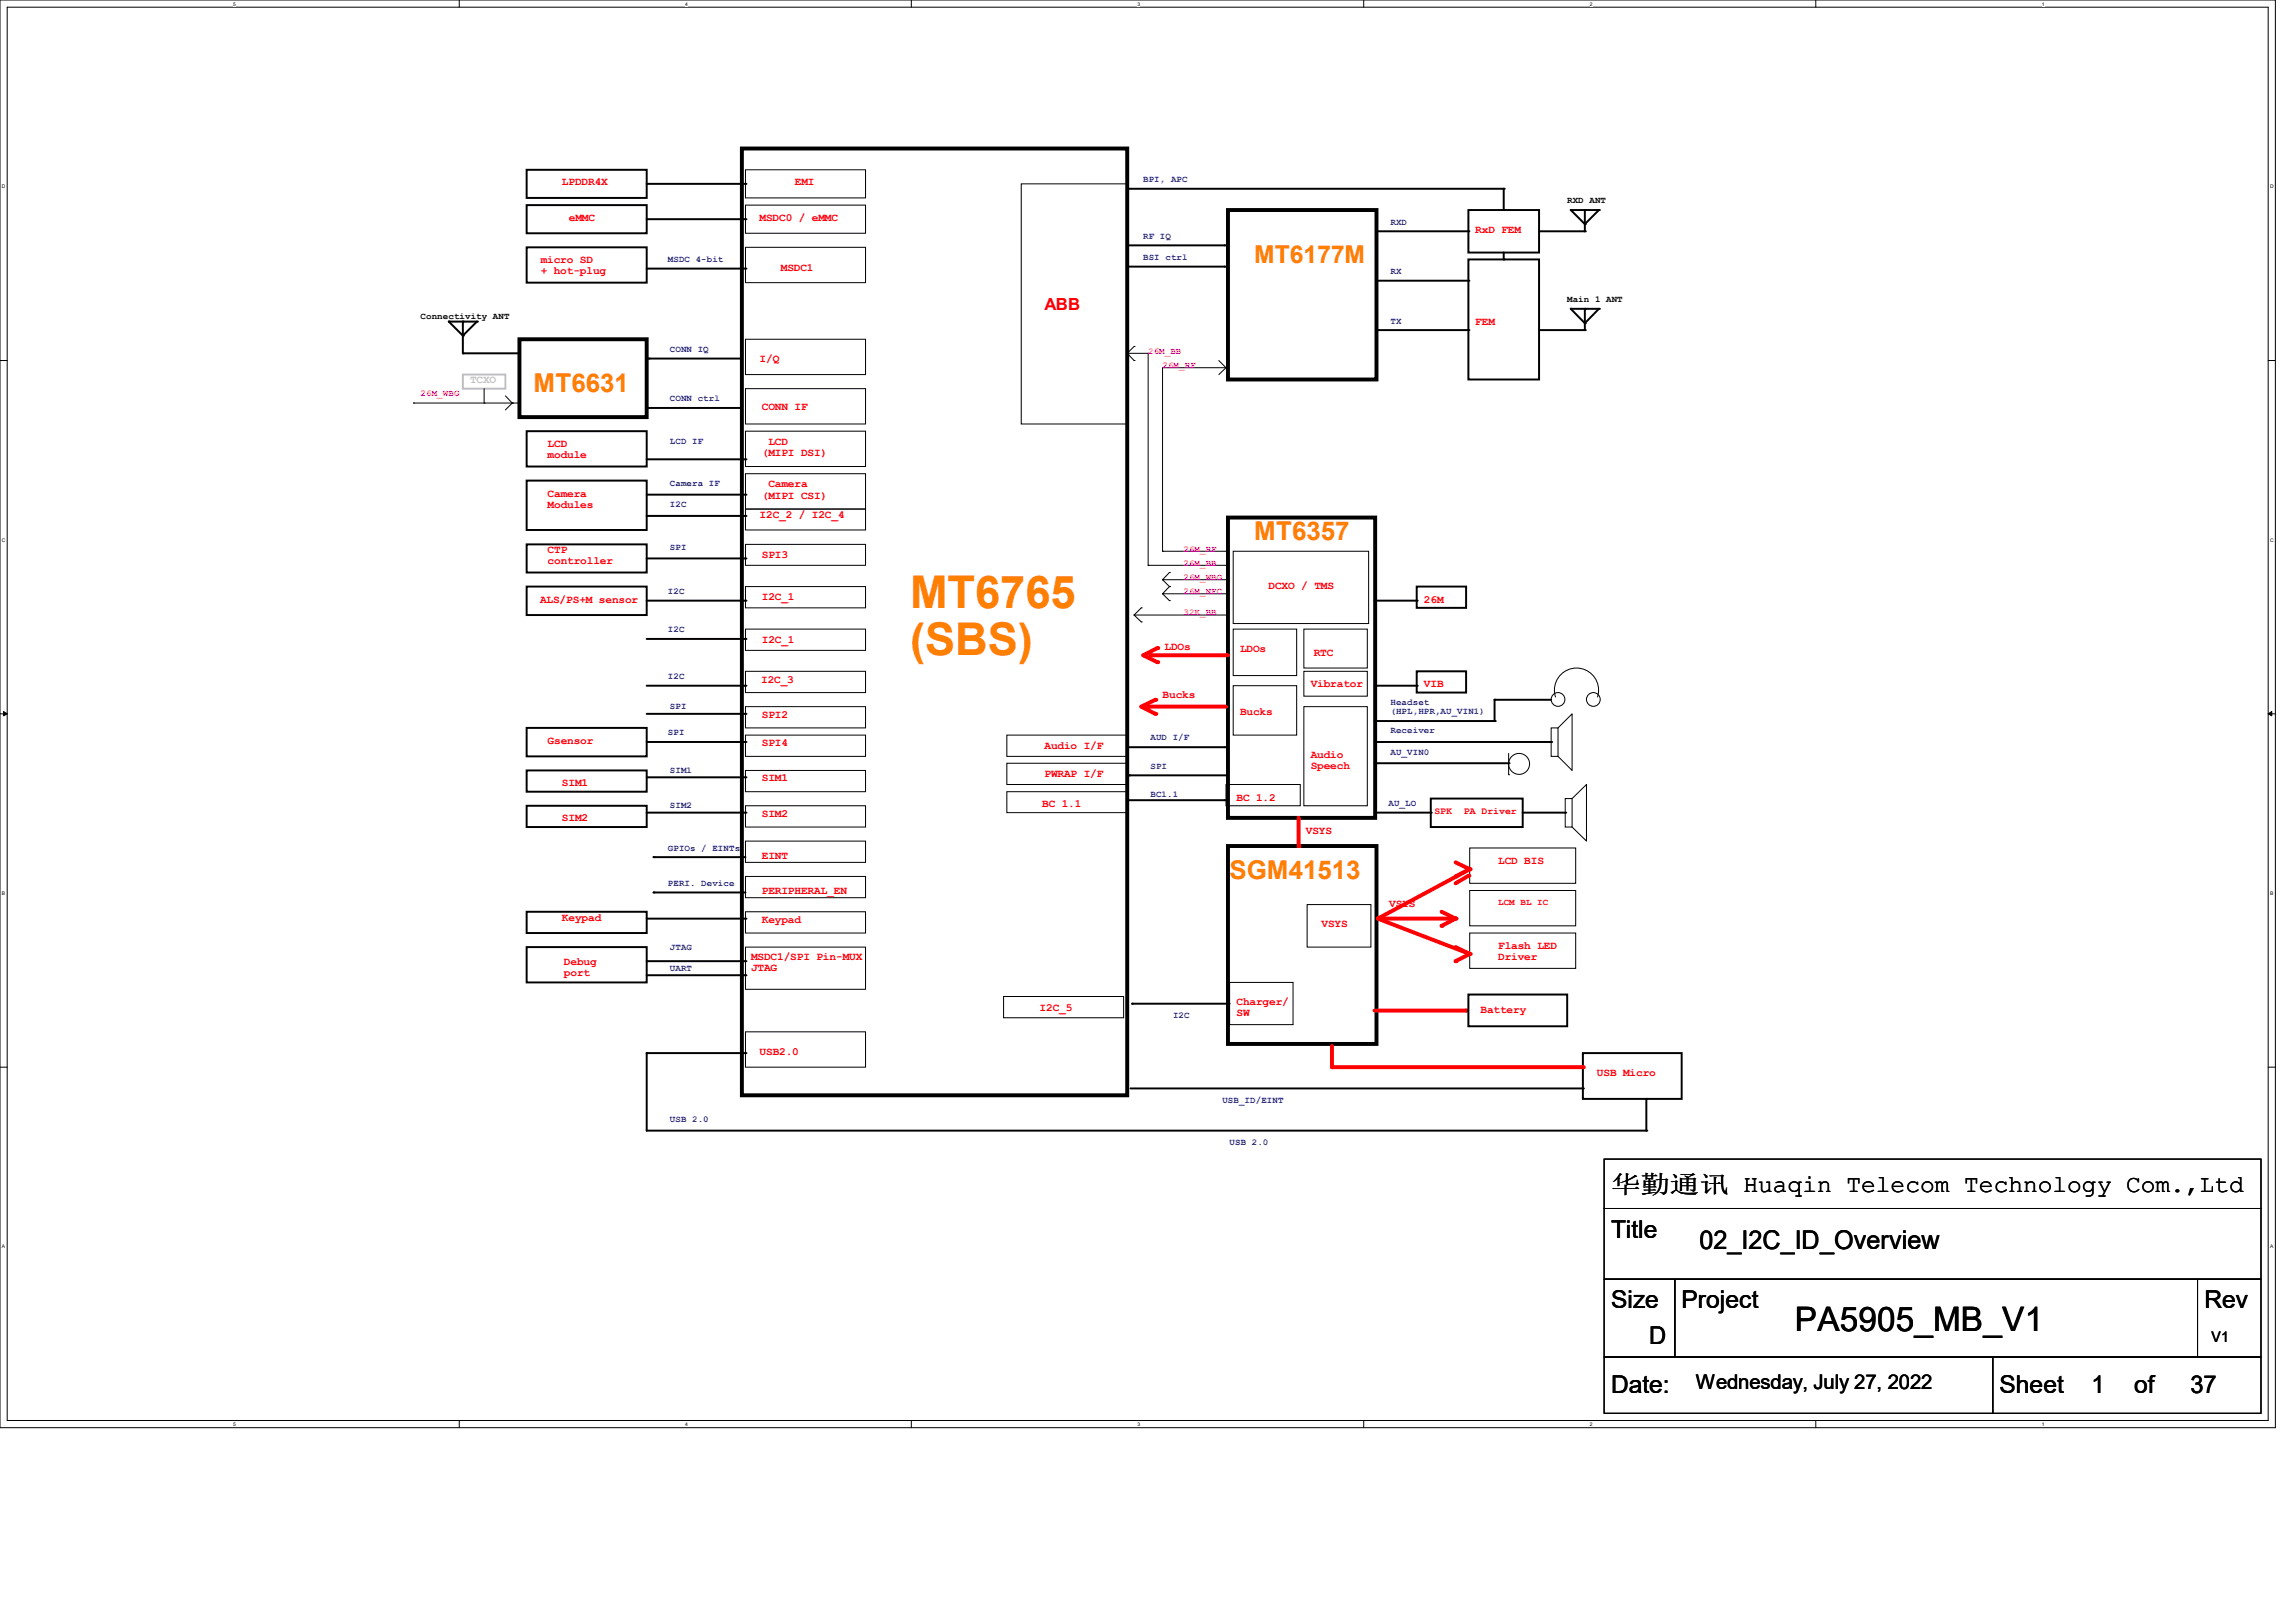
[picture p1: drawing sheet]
<svg xmlns="http://www.w3.org/2000/svg" width="297mm" height="210mm" viewBox="0 0 297 210" stroke-linecap="round" stroke-linejoin="round" font-family="sans-serif">
<defs><g id="words">
<g font-size="5.8" fill="#ff8000">
<text x="117.8" y="78.7">MT6765</text>
<text x="117.8" y="84.8">(SBS)</text>
</g>
<text font-size="4.4" x="232.3" y="172.2">PA5905_MB_V1</text>
<g font-size="3.3" fill="#ff8000">
<text x="69" y="50.7">MT6631</text>
<text x="162.3" y="69.9">MT6357</text>
<text x="159.1" y="113.8">SGM41513</text>
</g>
<text font-size="3.3" x="219.9" y="161.7">02_I2C_ID_Overview</text>
<text font-size="3.2" fill="#ff8000" x="162.3" y="34.1">MT6177M</text>
<g font-size="3.2">
<text x="208.5" y="154.3">华勤通讯 Huaqin Telecom Technology Com.,Ltd</text>
<text x="208.5" y="160.1">Title</text>
<text x="208.5" y="169.3">Size</text>
<text x="213.4" y="173.9">D</text>
<text x="217.6" y="169.3">Project</text>
<text x="285.3" y="169.3">Rev</text>
<text x="208.5" y="180.3">Date:</text>
<text x="258.8" y="180.3">Sheet</text>
<text x="270.7" y="180.3">1</text>
<text x="276.2" y="180.3">of</text>
<text x="283.5" y="180.3">37</text>
</g>
<text font-size="2.6" x="219.5" y="179.8">Wednesday, July 27, 2022</text>
<text font-size="2.2" fill="#f00" x="135.2" y="40.2">ABB</text>
<text font-size="1.9" x="286.2" y="173.6">V1</text>
<g font-size="1.4" fill="#f00">
<text x="72.7" y="24">LPDDR4X</text>
<text x="73.6" y="28.6">eMMC</text>
<text x="98.3" y="28.6">MSDC0 / eMMC</text>
<text x="102.9" y="24">EMI</text>
<text x="70" y="34.1">micro SD</text>
<text x="70" y="35.5">+ hot-plug</text>
<text x="101" y="35">MSDC1</text>
<text x="190.9" y="30.1">RxD FEM</text>
<text x="98.3" y="46.9">I/Q</text>
<text x="190.9" y="42">FEM</text>
<text x="98.6" y="53">CONN IF</text>
<text x="70.9" y="57.9">LCD</text>
<text x="70.9" y="59.3">module</text>
<text x="98.6" y="59">(MIPI DSI)</text>
<text x="99.4" y="57.6">LCD</text>
<text x="70.9" y="64.3">Camera</text>
<text x="70.9" y="65.7">Modules</text>
<text x="98.6" y="64.5">(MIPI CSI)</text>
<text x="99.4" y="63.1">Camera</text>
<text x="70.9" y="71.6">CTP</text>
<text x="98.3" y="67">I2C_2 / I2C_4</text>
<text x="69.9" y="78">ALS/PS+M sensor</text>
<text x="70.9" y="73">controller</text>
<text x="98.6" y="72.2">SPI3</text>
<text x="98.6" y="77.7">I2C_1</text>
<text x="164.2" y="76.2">DCXO / TMS</text>
<text x="184.3" y="78">26M</text>
<text x="98.6" y="83.2">I2C_1</text>
<text x="98.5" y="88.4">I2C_3</text>
<text x="150.7" y="84.1">LDOs</text>
<text x="160.5" y="84.4">LDOs</text>
<text x="169.6" y="88.9">Vibrator</text>
<text x="170" y="84.9">RTC</text>
<text x="184.3" y="88.9">VIB</text>
<text x="98.6" y="92.9">SPI2</text>
<text x="150.5" y="90.3">Bucks</text>
<text x="160.5" y="92.6">Bucks</text>
<text x="70.9" y="96.3">Gsensor</text>
<text x="72.7" y="101.7">SIM1</text>
<text x="98.6" y="101.1">SIM1</text>
<text x="98.6" y="96.5">SPI4</text>
<text x="135.2" y="100.5">PWRAP I/F</text>
<text x="135.2" y="96.9">Audio I/F</text>
<text x="169.6" y="98.1">Audio</text>
<text x="169.6" y="99.5">Speech</text>
<text x="72.7" y="106.3">SIM2</text>
<text x="98.6" y="105.7">SIM2</text>
<text x="134.9" y="104.5">BC 1.1</text>
<text x="160" y="103.6">BC 1.2</text>
<text x="169" y="107.9">VSYS</text>
<text x="98.6" y="111.2">EINT</text>
<text x="193.9" y="111.8">LCD BIS</text>
<text x="72.7" y="119.1">Keypad</text>
<text x="98.6" y="119.4">Keypad</text>
<text x="98.6" y="115.7">PERIPHERAL_EN</text>
<text x="179.8" y="117.3">VSYS</text>
<text x="73" y="124.9">Debug</text>
<text x="97.2" y="124.2">MSDC1/SPI Pin-MUX</text>
<text x="97.2" y="125.7">JTAG</text>
<text x="171" y="120">VSYS</text>
<text x="193.9" y="122.8">Flash LED</text>
<text x="193.9" y="124.2">Driver</text>
<text x="73" y="126.3">port</text>
<text x="134.5" y="130.8">I2C_5</text>
<text x="160" y="130.1">Charger/</text>
<text x="160" y="131.5">SW</text>
<text x="191.6" y="131">Battery</text>
<text x="98.3" y="136.5">USB2.0</text>
<text x="206.7" y="139.2">USB Micro</text>
</g>
<text font-size="1.4" fill="#c0c0c0" x="60.8" y="49.6">TCXO</text>
<g font-size="1.3" fill="#f00">
<text x="185.6" y="105.3">SPK</text>
<text x="189.4" y="105.3">PA Driver</text>
</g>
<g font-size="1.2" fill="#00f">
<text x="148" y="23.6">BPI, APC</text>
<text x="180" y="29.1">RXD</text>
<text x="86.4" y="33.9">MSDC 4-bit</text>
<text x="148" y="33.7">BSI ctrl</text>
<text x="148" y="30.9">RF IQ</text>
<text x="180" y="35.5">RX</text>
<text x="180" y="41.9">TX</text>
<text x="86.7" y="45.5">CONN IQ</text>
<text x="86.7" y="51.9">CONN ctrl</text>
<text x="86.7" y="57.4">LCD IF</text>
<text x="86.7" y="62.9">Camera IF</text>
<text x="86.7" y="65.7">I2C</text>
<text x="86.7" y="71.1">SPI</text>
<text x="86.4" y="76.9">I2C</text>
<text x="86.4" y="81.8">I2C</text>
<text x="86.4" y="87.8">I2C</text>
<text x="86.4" y="95.2">SPI</text>
<text x="86.7" y="91.8">SPI</text>
<text x="148.9" y="95.8">AUD I/F</text>
<text x="180" y="94.9">Receiver</text>
<text x="180" y="91.2">Headset</text>
<text x="180" y="92.4">(HPL,HPR,AU_VIN1)</text>
<text x="86.7" y="100">SIM1</text>
<text x="148.9" y="99.5">SPI</text>
<text x="180" y="97.7">AU_VIN0</text>
<text x="86.7" y="104.6">SIM2</text>
<text x="148.9" y="103.1">BC1.1</text>
<text x="179.7" y="104.3">AU_LO</text>
<text x="86.4" y="110.1">GPIOs / EINTs</text>
<text x="86.4" y="114.6">PERI. Device</text>
<text x="86.7" y="125.6">UART</text>
<text x="86.7" y="122.9">JTAG</text>
<text x="151.8" y="131.7">I2C</text>
<text x="158.2" y="142.7">USB_ID/EINT</text>
<text x="86.7" y="145.2">USB 2.0</text>
<text x="159.1" y="148.2">USB 2.0</text>
</g>
<g font-size="1.2">
<text x="202.8" y="26.3">RXD ANT</text>
<text x="54.4" y="41.2">Connectivity ANT</text>
<text x="202.8" y="39.1">Main 1 ANT</text>
</g>
<g font-size="1.2" fill="#f0f">
<text x="148.6" y="45.8">26M_BB</text>
<text x="150.5" y="47.6">26M_RF</text>
<text x="54.4" y="51.3">26M_WBG</text>
<text x="153.2" y="71.4">26M_RF</text>
<text x="153.2" y="75.1">26M_WBG</text>
<text x="153.2" y="73.2">26M_BB</text>
<text x="153.2" y="76.9">26M_NFC</text>
<text x="153.2" y="79.6">32K_BB</text>
</g>
<text font-size="1.2" fill="#f00" x="193.9" y="117.1">LCM BL IC</text>
<g font-size=".6">
<text x="30.2" y=".7">5</text>
<text x="88.7" y=".7">4</text>
<text x="147.2" y=".7">3</text>
<text x="205.7" y=".7">2</text>
<text x="264.2" y=".7">1</text>
<text x=".3" y="24.4">D</text>
<text x="293.8" y="24.4">D</text>
<text x=".3" y="70.1">C</text>
<text x="293.8" y="70.1">C</text>
<text x=".3" y="115.8">B</text>
<text x="293.8" y="115.8">B</text>
<text x=".3" y="161.5">A</text>
<text x="293.8" y="161.5">A</text>
<text x="30.2" y="184.5">5</text>
<text x="88.7" y="184.5">4</text>
<text x="147.2" y="184.5">3</text>
<text x="205.7" y="184.5">2</text>
<text x="264.2" y="184.5">1</text>
</g>
</g></defs>
<path d="M0 0h294.5v184.7h-294.5zM.9 .9h292.6v182.9h-292.6z" fill="none" stroke="#000" stroke-width=".13"/>
<g fill="#fff">
<path d="M30.2 .1h.3v.7h-.3z"/>
<path d="M30.2 183.9h.3v.8h-.3z"/>
</g>
<path d="M59.4 0v.9M59.4 183.8v.9" fill="none" stroke="#000" stroke-width=".13"/>
<g fill="#fff">
<path d="M88.7 .1h.3v.7h-.3z"/>
<path d="M88.7 183.9h.3v.8h-.3z"/>
</g>
<path d="M117.9 0v.9M117.9 183.8v.9" fill="none" stroke="#000" stroke-width=".13"/>
<g fill="#fff">
<path d="M147.2 .1h.3v.7h-.3z"/>
<path d="M147.2 183.9h.3v.8h-.3z"/>
</g>
<path d="M176.5 0v.9M176.5 183.8v.9" fill="none" stroke="#000" stroke-width=".13"/>
<g fill="#fff">
<path d="M205.7 .1h.4v.7h-.4z"/>
<path d="M205.7 183.9h.4v.8h-.4z"/>
</g>
<path d="M235 0v.9M235 183.8v.9" fill="none" stroke="#000" stroke-width=".13"/>
<g fill="#fff">
<path d="M264.2 .1h.4v.7h-.4z"/>
<path d="M264.2 183.9h.4v.8h-.4z"/>
<path d="M.3 23.8h.4v.7h-.4z"/>
<path d="M293.8 23.8h.5v.7h-.5z"/>
<path d="M.3 69.5h.4v.7h-.4z"/>
<path d="M293.8 69.5h.5v.7h-.5z"/>
</g>
<path d="M0 46.7h.9M293.5 46.7h1" fill="none" stroke="#000" stroke-width=".13"/>
<g fill="#fff">
<path d="M.3 115.2h.4v.8h-.4z"/>
<path d="M293.8 115.2h.4v.8h-.4z"/>
</g>
<path d="M0 92.4h.9M293.5 92.4h1" fill="none" stroke="#000" stroke-width=".13"/>
<path d="M.5 92.1l.4 .3-.4 .2zM293.5 92.4l.5-.3v.5z" fill="#000" stroke="#000" stroke-width=".13"/>
<g fill="#fff">
<path d="M.3 161h.3v.7h-.3z"/>
<path d="M293.8 161h.4v.7h-.4z"/>
</g>
<path d="M0 138.1h.9M293.5 138.1h1" fill="none" stroke="#000" stroke-width=".13"/>
<path d="M188.4 118.9l-1.8 .9" fill="none" stroke="#f00" stroke-width=".51"/>
<circle cx="186.6" cy="119.8" r=".25" fill="#f00"/>
<path d="M186.6 118l1.6 .8" fill="none" stroke="#f00" stroke-width=".51"/>
<circle cx="188.2" cy="118.8" r=".25" fill="#f00"/>
<path d="M178.3 118.9h10.1" fill="none" stroke="#f00" stroke-width=".51"/>
<circle cx="188.4" cy="118.9" r=".25" fill="#f00"/>
<g fill="none" stroke="#000" stroke-width=".25">
<path d="M194.6 33.6h.1M194.6 32.7v.9M203.3 40h.1M203.3 40l1.8 1.8M203.3 40h3.6M205.1 40h.1M205.1 40v2.7M206.9 40h.1M206.9 40l-1.8 1.8M199.2 42.7h5.9M205.1 41.8h.1M205.1 42.7h.1"/>
<path d="M146.1 96.7h12.4M158.5 96.7h.1M193.4 90.6h.1M193.4 90.6h7.3M146.1 100.3h.1M146.1 103.5h12.4M146.1 100.3h12.8M158.5 103.5h.1M204.9 136.3h12.7v5.9h-12.7zM146.3 140.8h58.6M204.9 140.8h.1"/>
</g>
<g fill="none" stroke="#000" stroke-width=".13">
<path d="M159.6 81.4h8.2v6h-8.2zM168.7 81.4h8.3v5h-8.3zM201.3 90.2a2.86 2.86 0 0 1 2.7-3.8 2.86 2.86 0 0 1 2.7 3.8"/>
<circle cx="201.6" cy="90.5" r=".89"/>
<circle cx="206.2" cy="90.5" r=".89"/>
</g>
<path d="M96 19.2h49.9v122.5h-49.9zM158.9 67h19.1v38.8h-19.1zM158.9 109.5h19.2v25.6h-19.2z" fill="none" stroke="#000" stroke-width=".51"/>
<path d="M148 84.8l1.8 .9" fill="none" stroke="#f00" stroke-width=".51"/>
<circle cx="149.8" cy="85.7" r=".25" fill="#f00"/>
<path d="M148.9 84.8h10" fill="none" stroke="#f00" stroke-width=".51"/>
<circle cx="148.9" cy="84.8" r=".25" fill="#f00"/>
<path d="M149.8 83.9l-1.8 .9" fill="none" stroke="#f00" stroke-width=".51"/>
<circle cx="149.8" cy="83.9" r=".25" fill="#f00"/>
<path d="M147.7 91.4l1.8 1" fill="none" stroke="#f00" stroke-width=".51"/>
<circle cx="149.5" cy="92.4" r=".25" fill="#f00"/>
<path d="M148.6 91.4h10.1" fill="none" stroke="#f00" stroke-width=".51"/>
<circle cx="148.6" cy="91.4" r=".25" fill="#f00"/>
<path d="M149.5 90.6l-1.8 .8" fill="none" stroke="#f00" stroke-width=".51"/>
<circle cx="149.5" cy="90.6" r=".25" fill="#f00"/>
<path d="M168.7 86.9h8.3v3.2h-8.3z" fill="none" stroke="#000" stroke-width=".13"/>
<g fill="none" stroke="#000" stroke-width=".25">
<path d="M146.1 24.4h48.5M146.1 31.7h12.4M146.1 34.5h12.4M158.5 31.7h.1M158.5 34.5h.1M178.1 29.9h11.9M178.1 36.3h11.9M190 27.2h9.2v5.5h-9.2zM190 33.6h9.2v15.5h-9.2zM190 29.9h.1M190 36.3h.1M194.6 24.4h.1"/>
<path d="M194.6 27.2h.1M194.6 24.4v2.8M199.2 29.9h5.9M203.3 27.2h.1M203.3 27.2l1.8 1.8M203.3 27.2h3.6M205.1 29h.1M205.1 27.2h.1M205.1 29.9h.1M205.1 27.2v2.7M206.9 27.2h.1M206.9 27.2l-1.8 1.8"/>
<path d="M58.1 41.6h.1M58.1 41.6l1.8 1.8M58.1 41.6h3.6M59.9 43.4h.1M59.9 41.6h.1M59.9 45.7h.1M59.9 41.6v4.1M59.9 45.7h7.3M61.7 41.6h.1M61.7 41.6l-1.8 1.8M178.1 42.7h11.9M190 42.7h.1"/>
</g>
<path d="M59.9 48.5h5.5v1.8h-5.5z" fill="none" stroke="#c0c0c0" stroke-width=".25"/>
<path d="M158.9 27.2h19.2v21.9h-19.2z" fill="none" stroke="#000" stroke-width=".51"/>
<path d="M177.9 130.8h11.8" fill="none" stroke="#f00" stroke-width=".51"/>
<circle cx="189.7" cy="130.8" r=".25" fill="#f00"/>
<path d="M172.4 138.1h32.5" fill="none" stroke="#f00" stroke-width=".51"/>
<circle cx="204.9" cy="138.1" r=".25" fill="#f00"/>
<path d="M168.1 105.8v3.7" fill="none" stroke="#f00" stroke-width=".51"/>
<circle cx="168.1" cy="109.5" r=".25" fill="#f00"/>
<path d="M67.2 43.9h16.5v10.1h-16.5z" fill="none" stroke="#000" stroke-width=".51"/>
<g fill="none" stroke="#000" stroke-width=".25">
<path d="M68.2 26.5h15.5v3.7h-15.5zM68.2 32h15.5v4.6h-15.5zM83.7 28.4h12.8M83.7 34.8h12.8M96.5 28.4h.1M96.5 34.8h.1M68.2 55.8h15.5v4.6h-15.5zM83.7 59.4h12.8M83.9 46.4h.1M83.9 52.8h.1M83.9 46.4h11.9M83.9 52.8h11.9"/>
<path d="M96.5 59.4h.1M68.2 62.2h15.5v6.4h-15.5zM68.2 70.4h15.5v3.7h-15.5zM83.7 64h12.8M83.7 66.8h12.8M83.7 72.3h12.8M83.7 77.7h12.8M96.5 64h.1M96.5 66.8h.1M96.5 72.3h.1M96.5 77.7h.1M68.2 99.7h15.5v2.7h-15.5z"/>
<path d="M83.7 88.7h12.8M83.7 92.4h12.8M96.5 88.7h.1M96.5 92.4h.1M183.3 86.9h6.4v2.7h-6.4zM68.2 104.3h15.5v2.7h-15.5zM68.2 118h15.5v2.7h-15.5zM83.7 100.6h12.8M83.7 105.2h12.8M83.7 118.9h12.8M96.5 100.6h.1M96.5 105.2h.1"/>
<path d="M96.5 118.9h.1M177.9 105.2h7.3M185.2 103.3h11.9v3.7h-11.9zM185.2 105.2h.1M197.1 105.2h5.5M202.6 105.2h.1M68.2 122.6h15.5v4.5h-15.5zM83.7 124.4h12.8M83.7 126.2h12.8M96.5 124.4h.1M96.5 126.2h.1M146.5 129.9h.1"/>
<path d="M146.5 129.9h12.6M190 128.7h12.8v4.1h-12.8z"/>
</g>
<g fill="none" stroke="#000" stroke-width=".13">
<path d="M96.5 26.5h15.5v3.7h-15.5zM96.5 32h15.5v4.6h-15.5zM132.2 23.8h13.7v31.1h-13.7zM96.5 43.9h15.5v4.6h-15.5zM96.5 50.3h15.5v4.6h-15.5zM96.5 55.8h15.5v4.6h-15.5zM96.5 61.3h15.5v4.6h-15.5zM96.5 65.9h15.5v2.7h-15.5zM96.5 70.4h15.5v2.8h-15.5zM96.5 75.9h15.5v2.8h-15.5zM96.5 86.9h15.5v2.7h-15.5zM96.5 91.4h15.5v2.8h-15.5z"/>
<path d="M96.5 99.7h15.5v2.7h-15.5zM130.3 95.1h15.6v2.8h-15.6zM130.3 98.8h15.6v2.7h-15.6zM96.5 104.3h15.5v2.7h-15.5zM96.5 108.8h15.5v2.8h-15.5zM96.5 118h15.5v2.7h-15.5zM130.3 102.4h15.6v2.8h-15.6zM169.2 117.1h8.2v5.5h-8.2zM202.6 103.3h.9v3.7h-.9zM203.5 103.3l1.8-1.8v7.3l-1.8-1.8M96.5 122.6h15.5v5.4h-15.5zM96.5 133.5h15.5v4.6h-15.5z"/>
<path d="M129.9 128.9h15.5v2.8h-15.5zM159.1 127.1h8.2v5.5h-8.2z"/>
</g>
<path d="M172.4 135.3v2.8" fill="none" stroke="#f00" stroke-width=".51"/>
<circle cx="172.4" cy="138.1" r=".25" fill="#f00"/>
<g fill="none" stroke="#000" stroke-width=".25">
<path d="M177.9 77.7h5.4M183.3 75.9h6.4v2.8h-6.4zM183.3 77.7h.1M68.2 94.2h15.5v3.7h-15.5zM83.7 96h12.8M83.7 82.7h12.8M96.5 82.7h.1M96.5 96h.1M177.9 88.7h5.4M177.9 96h22.8M177.9 93.3h15.5M177.9 98.8h17.3"/>
<path d="M183.3 88.7h.1M193.4 93.3h.1M193.4 90.6v2.7M195.2 98.8h.1M200.7 96h.1M84.6 110.9h.1M84.6 110.9h11.9M83.7 136.3h.1M83.7 136.3v10h129.4M83.7 136.3h12.8M96.5 136.3h.1M213.1 146.3h.1"/>
<path d="M213.1 142.2h.1M213.1 142.2v4.1"/>
</g>
<g fill="none" stroke="#000" stroke-width=".13">
<path d="M53.5 52.2h.1M53.5 52.2h13.7M62.7 52.2h.1M62.7 50.3v1.9M65.4 51.2l.9 1M66.3 52.2h.1M66.3 52.2l-.9 .8M145.9 45.7h2.7M145.9 45.7l.9 1M146.8 44.8h.1M146.8 46.7h.1M146.8 44.8l-.9 .9"/>
<path d="M148.6 45.7h.1M148.6 45.7v27.5M157.7 46.7l1 .9M158.7 47.6h.1M158.7 47.6h-8.2v23.7M158.7 47.6l-1 .9M146.8 79.6h.1M146.8 79.6h11.9M146.8 79.6l.9 .9M147.7 78.7h.1M147.7 78.7l-.9 .9M148.6 73.2h.1"/>
<path d="M150.5 75h.1M150.5 71.3h.1M150.5 76.8h.1M150.5 75h8.2M150.5 75l.8 .9M150.5 71.3h8.2M150.5 76.8h8.2M150.5 76.8l.8 .9M151.3 74.1h.1M151.3 75.9h.1M151.3 77.7h.1M151.3 74.1l-.8 .9"/>
<path d="M151.3 75.9l-.8 .9M158.7 71.3h.1M96.5 95.1h15.5v2.8h-15.5zM147.7 80.5h.1M195.2 97.5v2.7M200.7 94.2h.9v3.7h-.9zM201.6 94.2l1.9-1.8v7.3l-1.9-1.8M190.2 109.7h13.7v4.6h-13.7zM190.2 115.2h13.7v4.6h-13.7zM195.2 100.2h.1M190.2 120.7h13.7v4.6h-13.7z"/>
<circle cx="196.6" cy="98.8" r="1.35"/>
</g>
<path d="M190.2 112.5l-1.8 .9" fill="none" stroke="#f00" stroke-width=".51"/>
<circle cx="188.4" cy="113.4" r=".25" fill="#f00"/>
<path d="M188.4 111.6l1.6 .8" fill="none" stroke="#f00" stroke-width=".51"/>
<circle cx="190" cy="112.4" r=".25" fill="#f00"/>
<path d="M190.2 112.5l-11.9 6.4" fill="none" stroke="#f00" stroke-width=".51"/>
<circle cx="190.2" cy="112.5" r=".25" fill="#f00"/>
<path d="M190 113.3l-1.6 1" fill="none" stroke="#f00" stroke-width=".51"/>
<circle cx="190" cy="113.3" r=".25" fill="#f00"/>
<path d="M178.3 118.9l11.9 4.5" fill="none" stroke="#f00" stroke-width=".51"/>
<circle cx="190.2" cy="123.4" r=".25" fill="#f00"/>
<path d="M190.2 123.4l-1.8 1" fill="none" stroke="#f00" stroke-width=".51"/>
<circle cx="188.4" cy="124.4" r=".25" fill="#f00"/>
<path d="M188.4 122.6l1.6 .8" fill="none" stroke="#f00" stroke-width=".51"/>
<circle cx="190" cy="123.4" r=".25" fill="#f00"/>
<g fill="none" stroke="#000" stroke-width=".13">
<path d="M96.5 22h15.5v3.6h-15.5zM148.6 73.2h10.1M158.7 73.2h.1M159.6 71.3h17.5v9.4h-17.5zM96.5 81.4h15.5v2.8h-15.5zM159.6 88.7h8.2v6.4h-8.2zM168.7 91.4h8.3v12.9h-8.3zM96.5 113.4h15.5v2.8h-15.5zM158.7 101.5h9.6v2.8h-9.6zM207.6 156.4h85v9.1h-85zM207.6 150h85v6.4h-85zM207.6 165.5h9.1v10.1h-9.1z"/>
<path d="M207.6 175.6h50.3v7.3h-50.3zM216.7 165.5h67.7v10.1h-67.7zM257.9 175.6h34.7v7.3h-34.7zM284.4 165.5h8.2v10.1h-8.2z"/>
</g>
<path d="M68.2 22h15.5v3.6h-15.5zM83.7 23.8h12.8M96.5 23.8h.1M68.2 75.9h15.5v3.7h-15.5zM84.6 115.5h.1M84.6 115.5h11.9" fill="none" stroke="#000" stroke-width=".25"/>
<use href="#words"/>
</svg>
